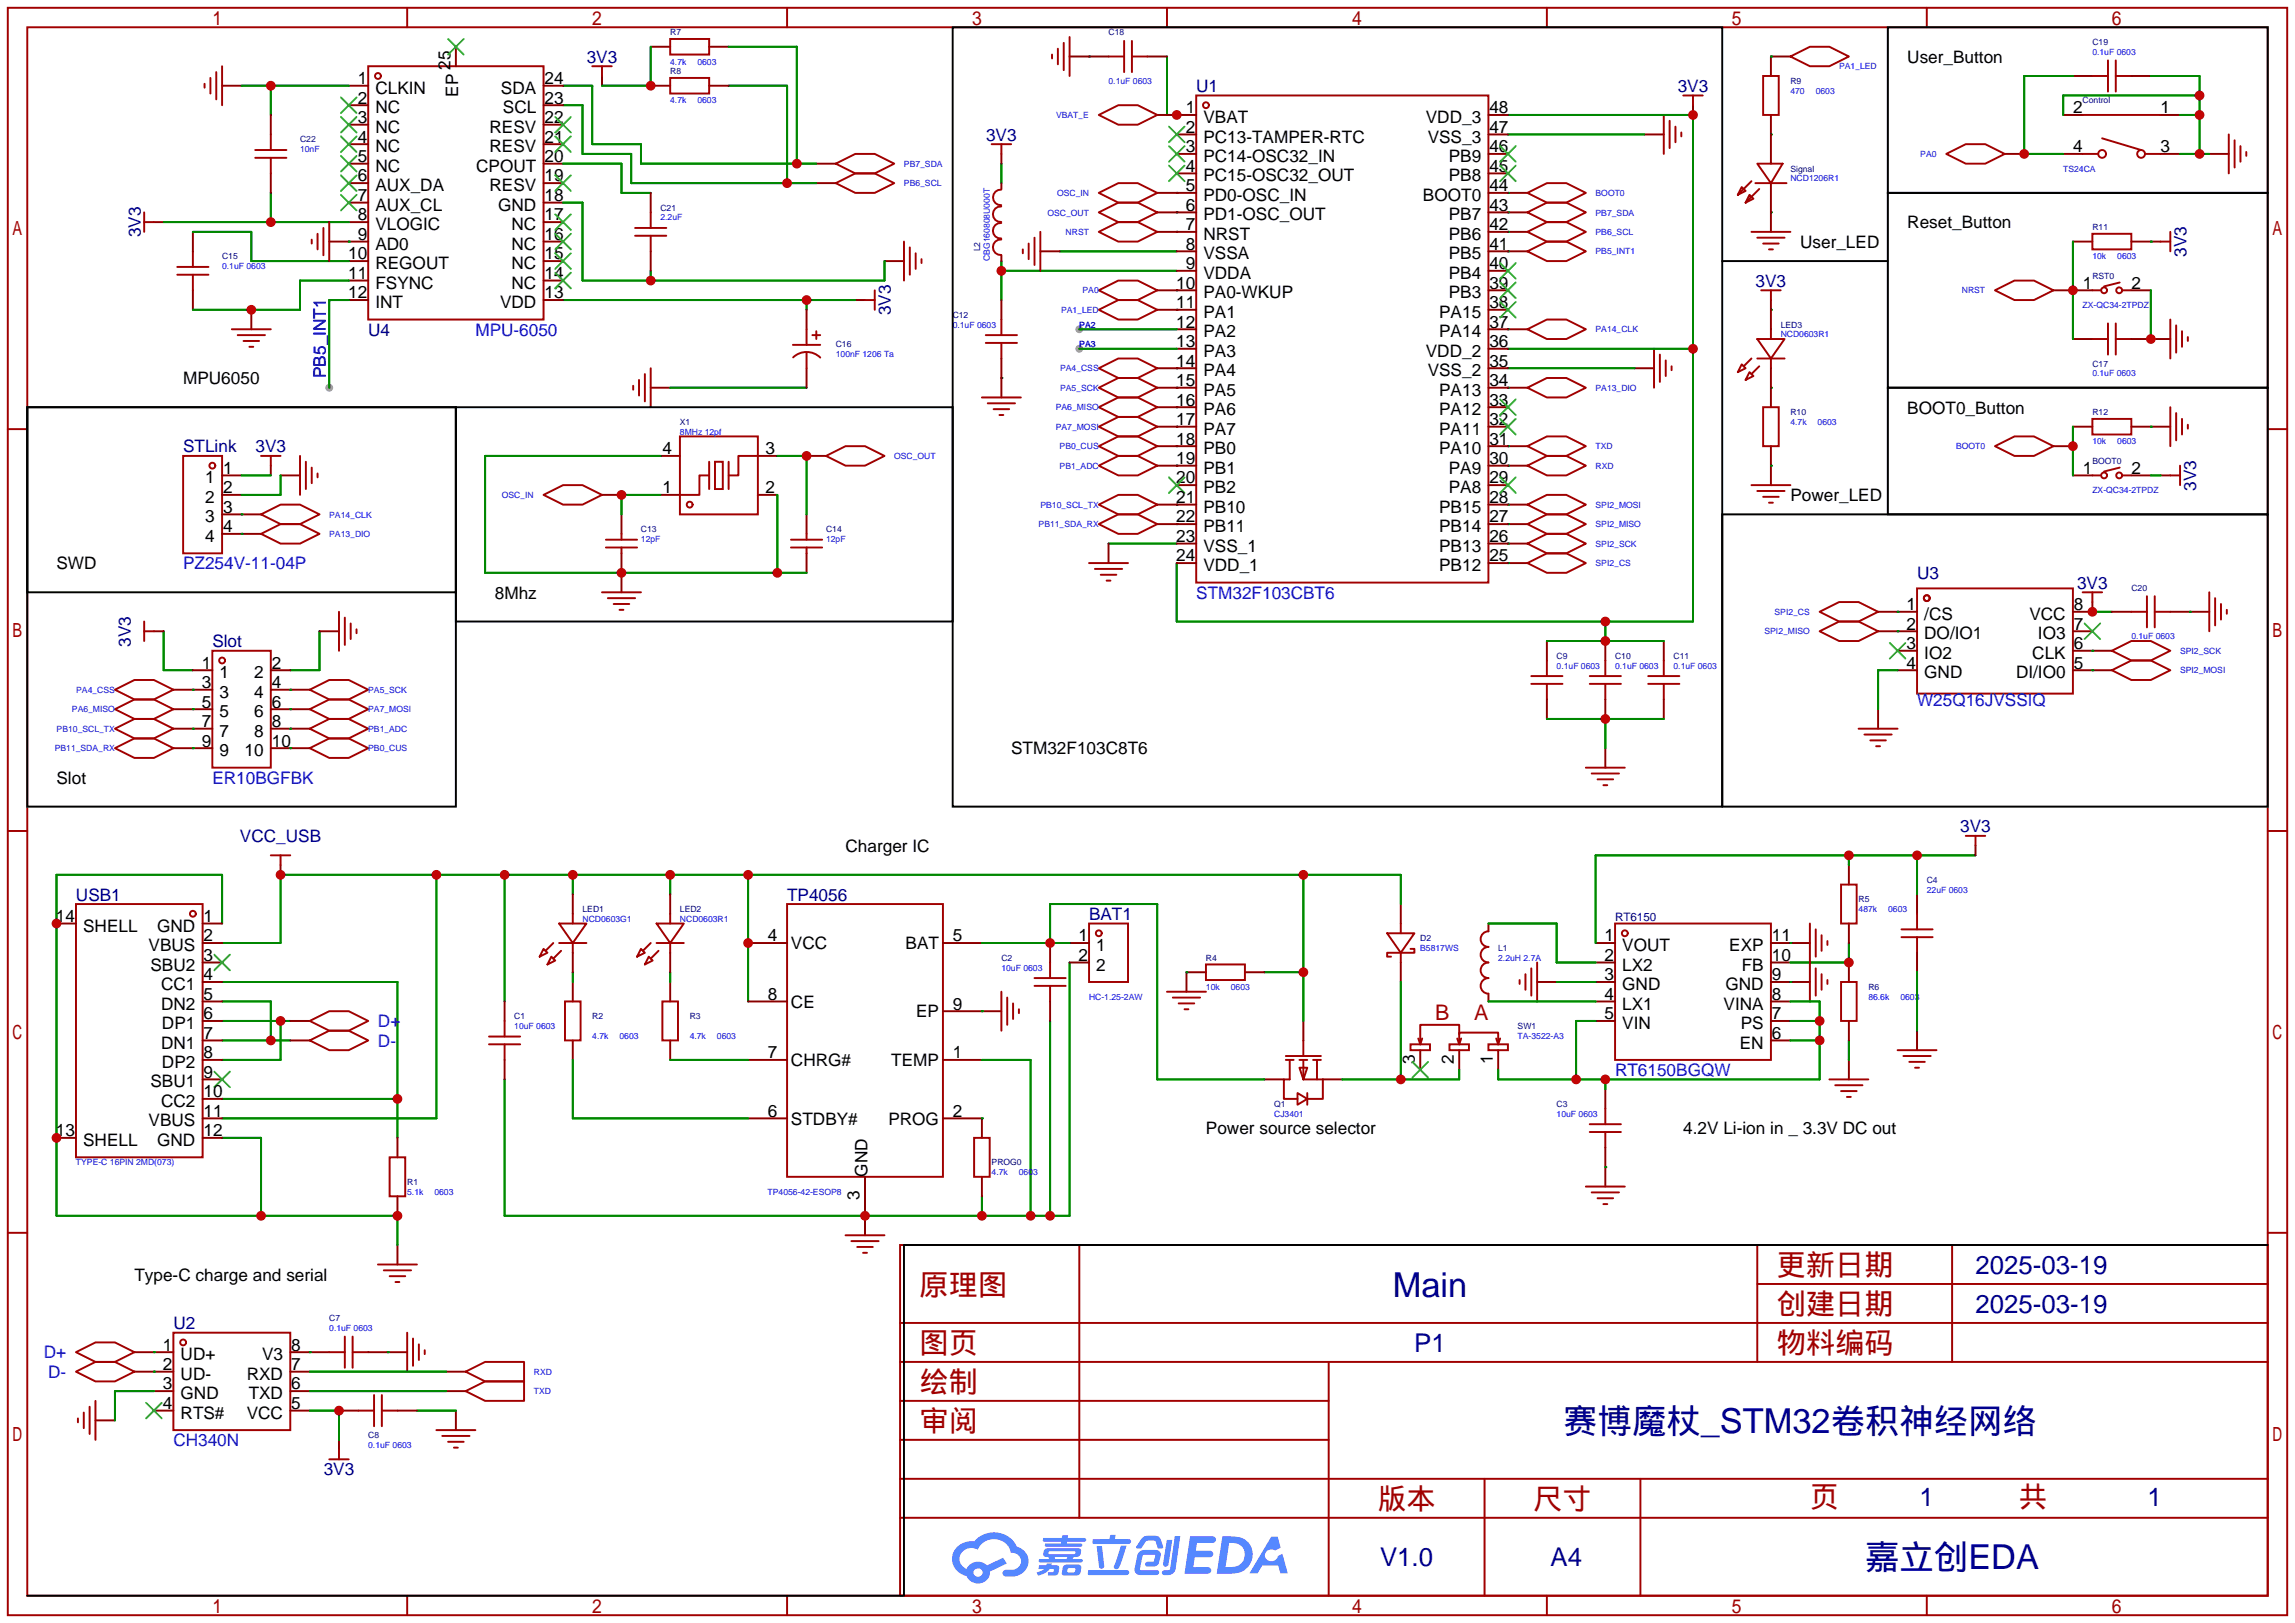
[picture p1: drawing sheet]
<svg xmlns="http://www.w3.org/2000/svg" width="299mm" height="212mm" viewBox="0 0 299 212" stroke-linecap="round" stroke-linejoin="round" font-family="sans-serif">
<defs><g id="words">
<g font-size="4.5" fill="#000080">
<text x="181.6" y="169">Main</text>
<text x="203.8" y="186.8">赛博魔杖_STM32卷积神经网络</text>
<text x="243.2" y="204.6">嘉立创EDA</text>
</g>
<g font-size="3.8" fill="#a00000">
<text x="231.6" y="166.2">更新日期</text>
<text x="119.9" y="168.8">原理图</text>
<text x="231.6" y="171.3">创建日期</text>
<text x="119.9" y="176.4">图页</text>
<text x="231.6" y="176.4">物料编码</text>
<text x="119.9" y="181.5">绘制</text>
<text x="119.9" y="186.6">审阅</text>
<text x="179.6" y="196.7">版本</text>
<text x="199.9" y="196.7">尺寸</text>
<text x="236" y="196.5">页</text>
<text x="263.1" y="196.5">共</text>
</g>
<g font-size="3.4" fill="#000080">
<text x="257.6" y="166.1">2025-03-19</text>
<text x="257.6" y="171.2">2025-03-19</text>
<text x="184.4" y="176.2">P1</text>
<text x="250.3" y="196.3">1</text>
<text x="280" y="196.3">1</text>
<text x="179.9" y="204.2">V1.0</text>
<text x="202.2" y="204.2">A4</text>
</g>
<g font-size="2.8" fill="#a00000">
<text x="187.1" y="133">B</text>
<text x="192.2" y="133">A</text>
</g>
<g font-size="2.2">
<text x="46.6" y="11">1</text>
<text x="58.7" y="9.1" transform="rotate(-90 58.7 9.1)">25</text>
<text x="71" y="11">24</text>
<text x="248.7" y="8.2">User_Button</text>
<text x="46.6" y="13.5">2</text>
<text x="46.6" y="16">3</text>
<text x="48.9" y="12.2">CLKIN</text>
<text x="48.9" y="14.8">NC</text>
<text x="48.9" y="17.3">NC</text>
<text x="59.7" y="12.6" transform="rotate(-90 59.7 12.6)">EP</text>
<text x="63.8" y="17.3">RESV</text>
<text x="65.3" y="12.2">SDA</text>
<text x="65.6" y="14.8">SCL</text>
<text x="71" y="16">22</text>
<text x="71" y="13.5">23</text>
<text x="154.6" y="14.8">1</text>
<text x="154.6" y="17.3">2</text>
<text x="156.9" y="16">VBAT</text>
<text x="185.9" y="16">VDD_3</text>
<text x="194.2" y="17.3">47</text>
<text x="194.2" y="14.8">48</text>
<text x="270.3" y="14.8">2</text>
<text x="281.7" y="14.8">1</text>
<text x="46.6" y="18.6">4</text>
<text x="46.6" y="21.1">5</text>
<text x="46.6" y="23.7">6</text>
<text x="48.9" y="19.9">NC</text>
<text x="48.9" y="22.4">NC</text>
<text x="62.1" y="22.4">CPOUT</text>
<text x="63.8" y="19.9">RESV</text>
<text x="71" y="23.7">19</text>
<text x="71" y="21.1">20</text>
<text x="71" y="18.6">21</text>
<text x="154.6" y="19.9">3</text>
<text x="154.6" y="22.4">4</text>
<text x="156.9" y="18.6">PC13-TAMPER-RTC</text>
<text x="156.9" y="21.1">PC14-OSC32_IN</text>
<text x="156.9" y="23.7">PC15-OSC32_OUT</text>
<text x="186.1" y="18.6">VSS_3</text>
<text x="188.9" y="23.7">PB8</text>
<text x="188.9" y="21.1">PB9</text>
<text x="194.2" y="22.4">45</text>
<text x="194.2" y="19.9">46</text>
<text x="270.3" y="19.9">4</text>
<text x="281.7" y="19.9">3</text>
<text x="46.6" y="26.2">7</text>
<text x="46.6" y="28.7">8</text>
<text x="48.9" y="24.9">AUX_DA</text>
<text x="48.9" y="27.5">AUX_CL</text>
<text x="63.8" y="24.9">RESV</text>
<text x="64.9" y="27.5">GND</text>
<text x="71" y="28.7">17</text>
<text x="71" y="26.2">18</text>
<text x="154.6" y="24.9">5</text>
<text x="154.6" y="27.5">6</text>
<text x="156.9" y="26.2">PD0-OSC_IN</text>
<text x="156.9" y="28.7">PD1-OSC_OUT</text>
<text x="185.5" y="26.2">BOOT0</text>
<text x="188.9" y="28.7">PB7</text>
<text x="194.2" y="27.5">43</text>
<text x="194.2" y="24.9">44</text>
<text x="248.7" y="29.8">Reset_Button</text>
<text x="45.4" y="33.8">10</text>
<text x="46.6" y="31.3">9</text>
<text x="48.9" y="30">VLOGIC</text>
<text x="48.9" y="32.6">AD0</text>
<text x="48.9" y="35.1">REGOUT</text>
<text x="66.7" y="35.1">NC</text>
<text x="66.7" y="32.6">NC</text>
<text x="66.7" y="30">NC</text>
<text x="71" y="33.8">15</text>
<text x="71" y="31.3">16</text>
<text x="154.6" y="30">7</text>
<text x="154.6" y="32.6">8</text>
<text x="154.6" y="35.1">9</text>
<text x="156.9" y="31.3">NRST</text>
<text x="156.9" y="33.8">VSSA</text>
<text x="188.9" y="33.8">PB5</text>
<text x="188.9" y="31.3">PB6</text>
<text x="194.2" y="35.1">40</text>
<text x="194.2" y="32.6">41</text>
<text x="194.2" y="30">42</text>
<text x="234.7" y="32.3">User_LED</text>
<text x="45.4" y="36.4">11</text>
<text x="45.4" y="38.9">12</text>
<text x="48.9" y="37.6">FSYNC</text>
<text x="48.9" y="40.2">INT</text>
<text x="65.2" y="40.2">VDD</text>
<text x="66.7" y="37.6">NC</text>
<text x="71" y="38.9">13</text>
<text x="71" y="36.4">14</text>
<text x="153.3" y="37.6">10</text>
<text x="153.3" y="40.2">11</text>
<text x="156.9" y="36.4">VDDA</text>
<text x="156.9" y="38.9">PA0-WKUP</text>
<text x="156.9" y="41.4">PA1</text>
<text x="187.6" y="41.4">PA15</text>
<text x="188.9" y="38.9">PB3</text>
<text x="188.9" y="36.4">PB4</text>
<text x="194.2" y="40.2">38</text>
<text x="194.2" y="37.6">39</text>
<text x="271.6" y="37.6">1</text>
<text x="277.9" y="37.6">2</text>
<text x="153.3" y="42.7">12</text>
<text x="153.3" y="45.3">13</text>
<text x="153.3" y="47.8">14</text>
<text x="156.9" y="44">PA2</text>
<text x="156.9" y="46.5">PA3</text>
<text x="185.9" y="46.5">VDD_2</text>
<text x="187.6" y="44">PA14</text>
<text x="194.2" y="47.8">35</text>
<text x="194.2" y="45.3">36</text>
<text x="194.2" y="42.7">37</text>
<text x="23.9" y="50.1">MPU6050</text>
<text x="153.3" y="50.3">15</text>
<text x="153.3" y="52.9">16</text>
<text x="156.9" y="49.1">PA4</text>
<text x="156.9" y="51.6">PA5</text>
<text x="186.1" y="49.1">VSS_2</text>
<text x="187.6" y="51.6">PA13</text>
<text x="194.2" y="52.9">33</text>
<text x="194.2" y="50.3">34</text>
<text x="248.7" y="53.9">BOOT0_Button</text>
<text x="86.4" y="59.2">4</text>
<text x="99.8" y="59.2">3</text>
<text x="153.3" y="55.4">17</text>
<text x="153.3" y="58">18</text>
<text x="156.9" y="54.1">PA6</text>
<text x="156.9" y="56.7">PA7</text>
<text x="156.9" y="59.2">PB0</text>
<text x="187.6" y="59.2">PA10</text>
<text x="187.6" y="56.7">PA11</text>
<text x="187.6" y="54.1">PA12</text>
<text x="194.2" y="58">31</text>
<text x="194.2" y="55.4">32</text>
<text x="26.8" y="63">1</text>
<text x="26.8" y="65.6">2</text>
<text x="29.1" y="61.8">1</text>
<text x="29.1" y="64.3">2</text>
<text x="86.4" y="64.3">1</text>
<text x="99.8" y="64.3">2</text>
<text x="153.3" y="60.5">19</text>
<text x="153.3" y="63">20</text>
<text x="153.3" y="65.6">21</text>
<text x="156.9" y="61.8">PB1</text>
<text x="156.9" y="64.3">PB2</text>
<text x="188.9" y="64.3">PA8</text>
<text x="188.9" y="61.8">PA9</text>
<text x="194.2" y="65.6">28</text>
<text x="194.2" y="63">29</text>
<text x="194.2" y="60.5">30</text>
<text x="233.4" y="65.3">Power_LED</text>
<text x="271.6" y="61.8">1</text>
<text x="277.9" y="61.8">2</text>
<text x="26.8" y="68.1">3</text>
<text x="26.8" y="70.7">4</text>
<text x="29.1" y="66.8">3</text>
<text x="29.1" y="69.4">4</text>
<text x="153.3" y="68.1">22</text>
<text x="153.3" y="70.7">23</text>
<text x="156.9" y="66.8">PB10</text>
<text x="156.9" y="69.4">PB11</text>
<text x="156.9" y="71.9">VSS_1</text>
<text x="187.6" y="71.9">PB13</text>
<text x="187.6" y="69.4">PB14</text>
<text x="187.6" y="66.8">PB15</text>
<text x="194.2" y="70.7">26</text>
<text x="194.2" y="68.1">27</text>
<text x="7.4" y="74.2">SWD</text>
<text x="153.3" y="73.2">24</text>
<text x="156.9" y="74.5">VDD_1</text>
<text x="187.6" y="74.5">PB12</text>
<text x="194.2" y="73.2">25</text>
<text x="64.5" y="78">8Mhz</text>
<text x="248.6" y="79.5">1</text>
<text x="248.6" y="82.1">2</text>
<text x="250.9" y="80.8">/CS</text>
<text x="250.9" y="83.4">DO/IO1</text>
<text x="264.6" y="80.8">VCC</text>
<text x="265.7" y="83.4">IO3</text>
<text x="270.4" y="82.1">7</text>
<text x="270.4" y="79.5">8</text>
<text x="26.3" y="87.2">1</text>
<text x="26.3" y="89.7">3</text>
<text x="28.6" y="88.4">1</text>
<text x="33.1" y="88.4">2</text>
<text x="35.4" y="89.7">4</text>
<text x="35.4" y="87.2">2</text>
<text x="248.6" y="84.6">3</text>
<text x="248.6" y="87.2">4</text>
<text x="250.9" y="85.9">IO2</text>
<text x="250.9" y="88.4">GND</text>
<text x="262.8" y="88.4">DI/IO0</text>
<text x="265" y="85.9">CLK</text>
<text x="270.4" y="87.2">5</text>
<text x="270.4" y="84.6">6</text>
<text x="26.3" y="92.2">5</text>
<text x="26.3" y="94.8">7</text>
<text x="28.6" y="91">3</text>
<text x="28.6" y="93.5">5</text>
<text x="33.1" y="93.5">6</text>
<text x="33.1" y="91">4</text>
<text x="35.4" y="94.8">8</text>
<text x="35.4" y="92.2">6</text>
<text x="26.3" y="97.3">9</text>
<text x="28.6" y="96.1">7</text>
<text x="28.6" y="98.6">9</text>
<text x="31.9" y="98.6">10</text>
<text x="33.1" y="96.1">8</text>
<text x="35.4" y="97.3">10</text>
<text x="131.8" y="98.4">STM32F103C8T6</text>
<text x="7.4" y="102.2">Slot</text>
<text x="110.2" y="111.1">Charger IC</text>
<text x="7.3" y="120.2">14</text>
<text x="10.8" y="121.5">SHELL</text>
<text x="19.4" y="124">VBUS</text>
<text x="20.5" y="121.5">GND</text>
<text x="26.5" y="120.2">1</text>
<text x="26.5" y="122.7">2</text>
<text x="26.5" y="125.3">3</text>
<text x="100.1" y="122.7">4</text>
<text x="103.1" y="123.7">VCC</text>
<text x="118.1" y="123.7">BAT</text>
<text x="124.2" y="122.7">5</text>
<text x="140.6" y="122.7">1</text>
<text x="140.6" y="125.3">2</text>
<text x="142.9" y="124">1</text>
<text x="209.2" y="122.7">1</text>
<text x="209.2" y="125.3">2</text>
<text x="211.5" y="124">VOUT</text>
<text x="225.5" y="124">EXP</text>
<text x="231" y="125.3">10</text>
<text x="231" y="122.7">11</text>
<text x="19.6" y="126.5">SBU2</text>
<text x="21" y="129.1">CC1</text>
<text x="21" y="131.6">DN2</text>
<text x="26.5" y="127.8">4</text>
<text x="26.5" y="130.3">5</text>
<text x="100.1" y="130.3">8</text>
<text x="103.1" y="131.4">CE</text>
<text x="124.2" y="131.6">9</text>
<text x="142.9" y="126.5">2</text>
<text x="209.2" y="127.8">3</text>
<text x="209.2" y="130.3">4</text>
<text x="211.5" y="126.5">LX2</text>
<text x="211.5" y="129.1">GND</text>
<text x="211.5" y="131.6">LX1</text>
<text x="224.7" y="131.6">VINA</text>
<text x="225" y="129.1">GND</text>
<text x="227.1" y="126.5">FB</text>
<text x="231" y="130.3">8</text>
<text x="231" y="127.8">9</text>
<text x="21" y="136.7">DN1</text>
<text x="21.1" y="134.2">DP1</text>
<text x="26.5" y="132.9">6</text>
<text x="26.5" y="135.4">7</text>
<text x="26.5" y="138">8</text>
<text x="100.1" y="138">7</text>
<text x="119.4" y="132.6">EP</text>
<text x="124.2" y="138">1</text>
<text x="209.2" y="132.9">5</text>
<text x="211.5" y="134.2">VIN</text>
<text x="226.8" y="136.7">EN</text>
<text x="227" y="134.2">PS</text>
<text x="231" y="135.4">6</text>
<text x="231" y="132.9">7</text>
<text x="19.6" y="141.8">SBU1</text>
<text x="21.1" y="139.2">DP2</text>
<text x="26.5" y="140.5">9</text>
<text x="26.5" y="143">10</text>
<text x="103.1" y="139">CHRG#</text>
<text x="116.2" y="139">TEMP</text>
<text x="184.5" y="138.8" transform="rotate(-90 184.5 138.8)">3</text>
<text x="189.5" y="138.8" transform="rotate(-90 189.5 138.8)">2</text>
<text x="194.6" y="138.8" transform="rotate(-90 194.6 138.8)">1</text>
<text x="7.3" y="148.1">13</text>
<text x="10.8" y="149.4">SHELL</text>
<text x="19.4" y="146.9">VBUS</text>
<text x="20.5" y="149.4">GND</text>
<text x="21" y="144.3">CC2</text>
<text x="26.5" y="145.6">11</text>
<text x="26.5" y="148.1">12</text>
<text x="100.1" y="145.6">6</text>
<text x="103.1" y="146.6">STDBY#</text>
<text x="115.8" y="146.6">PROG</text>
<text x="124.2" y="145.6">2</text>
<text x="157.2" y="147.9">Power source selector</text>
<text x="219.5" y="147.9">4.2V Li-ion in _ 3.3V DC out</text>
<text x="113.1" y="153.4" transform="rotate(-90 113.1 153.4)">GND</text>
<text x="112.1" y="156.4" transform="rotate(-90 112.1 156.4)">3</text>
<text x="17.5" y="166.9">Type-C charge and serial</text>
<text x="21.2" y="178.6">2</text>
<text x="21.2" y="176.1">1</text>
<text x="23.5" y="179.9">UD-</text>
<text x="23.5" y="177.3">UD+</text>
<text x="32.2" y="179.9">RXD</text>
<text x="34.2" y="177.3">V3</text>
<text x="38" y="176.1">8</text>
<text x="38" y="178.6">7</text>
<text x="21.2" y="183.7">4</text>
<text x="21.2" y="181.1">3</text>
<text x="23.5" y="185">RTS#</text>
<text x="23.5" y="182.4">GND</text>
<text x="32.2" y="185">VCC</text>
<text x="32.4" y="182.4">TXD</text>
<text x="38" y="181.1">6</text>
<text x="38" y="183.7">5</text>
</g>
<g font-size="2.2" fill="#000080">
<text x="76.5" y="8.2">3V3</text>
<text x="156" y="12">U1</text>
<text x="218.7" y="12">3V3</text>
<text x="128.6" y="18.3">3V3</text>
<text x="18.3" y="30.9" transform="rotate(-90 18.3 30.9)">3V3</text>
<text x="285" y="33.5" transform="rotate(-90 285 33.5)">3V3</text>
<text x="116.1" y="41.1" transform="rotate(-90 116.1 41.1)">3V3</text>
<text x="228.9" y="37.4">3V3</text>
<text x="48" y="43.7">U4</text>
<text x="23.9" y="59">STLink</text>
<text x="33.3" y="59">3V3</text>
<text x="286.3" y="64" transform="rotate(-90 286.3 64)">3V3</text>
<text x="249.9" y="75.5">U3</text>
<text x="270.8" y="76.8">3V3</text>
<text x="17.1" y="84.3" transform="rotate(-90 17.1 84.3)">3V3</text>
<text x="27.7" y="84.4">Slot</text>
<text x="31.3" y="109.8">VCC_USB</text>
<text x="255.6" y="108.5">3V3</text>
<text x="9.9" y="117.4">USB1</text>
<text x="102.6" y="117.4">TP4056</text>
<text x="142" y="119.9">BAT1</text>
<text x="22.6" y="173.3">U2</text>
<text x="42.2" y="192.3">3V3</text>
</g>
<g font-size="2.2" fill="#00f">
<text x="62" y="43.7">MPU-6050</text>
<text x="42.5" y="49.3" transform="rotate(-90 42.5 49.3)">PB5_INT1</text>
<text x="23.9" y="74.2">PZ254V-11-04P</text>
<text x="156" y="78">STM32F103CBT6</text>
<text x="249.9" y="92">W25Q16JVSSIQ</text>
<text x="27.7" y="102.2">ER10BGFBK</text>
<text x="49.3" y="133.9">D+</text>
<text x="49.3" y="136.5">D-</text>
<text x="210.6" y="140.3">RT6150BGQW</text>
<text x="5.7" y="177.1">D+</text>
<text x="6.3" y="179.6">D-</text>
<text x="22.6" y="188.5">CH340N</text>
</g>
<text font-size="1.5" fill="#000080" x="210.6" y="120.1">RT6150</text>
<g font-size="1.1" fill="#000080">
<text x="87.4" y="4.6">R7</text>
<text x="144.5" y="4.6">C18</text>
<text x="272.8" y="5.9">C19</text>
<text x="87.4" y="9.7">R8</text>
<text x="233.4" y="11">R9</text>
<text x="271.5" y="13.5">Control</text>
<text x="39.1" y="18.6">C22</text>
<text x="233.4" y="22.4">Signal</text>
<text x="86.1" y="27.5">C21</text>
<text x="29" y="33.8">C15</text>
<text x="127.8" y="32.8" transform="rotate(-90 127.8 32.8)">L2</text>
<text x="272.8" y="30">R11</text>
<text x="124.2" y="41.4">C12</text>
<text x="272.8" y="36.4">RST0</text>
<text x="109" y="45.2">C16</text>
<text x="232.2" y="42.7">LED3</text>
<text x="272.8" y="47.8">C17</text>
<text x="88.6" y="55.4">X1</text>
<text x="233.4" y="54.1">R10</text>
<text x="272.8" y="54.1">R12</text>
<text x="272.8" y="60.5">BOOT0</text>
<text x="83.6" y="69.4">C13</text>
<text x="107.7" y="69.4">C14</text>
<text x="277.9" y="77">C20</text>
<text x="202.9" y="85.9">C9</text>
<text x="210.6" y="85.9">C10</text>
<text x="218.2" y="85.9">C11</text>
<text x="75.9" y="118.9">LED1</text>
<text x="88.6" y="118.9">LED2</text>
<text x="242.3" y="117.6">R5</text>
<text x="251.2" y="115.1">C4</text>
<text x="130.6" y="125.3">C2</text>
<text x="157.2" y="125.3">R4</text>
<text x="185.2" y="122.7">D2</text>
<text x="195.3" y="124">L1</text>
<text x="243.6" y="129.1">R6</text>
<text x="67.1" y="132.9">C1</text>
<text x="77.2" y="132.9">R2</text>
<text x="89.9" y="132.9">R3</text>
<text x="197.9" y="134.1">SW1</text>
<text x="166.1" y="144.3">Q1</text>
<text x="202.9" y="144.3">C3</text>
<text x="53.1" y="154.5">R1</text>
<text x="129.3" y="151.9">PROG0</text>
<text x="42.9" y="172.2">C7</text>
<text x="48" y="187.5">C8</text>
</g>
<g font-size="1.1" fill="#00f">
<text x="87.4" y="8.4">4.7k</text>
<text x="90.9" y="8.4">0603</text>
<text x="144.5" y="11">0.1uF 0603</text>
<text x="239.8" y="9">PA1_LED</text>
<text x="272.8" y="7.1">0.1uF 0603</text>
<text x="87.4" y="13.5">4.7k</text>
<text x="90.9" y="13.5">0603</text>
<text x="137.7" y="15.4">VBAT_E</text>
<text x="233.4" y="12.2">470</text>
<text x="236.7" y="12.2">0603</text>
<text x="39.1" y="19.8">10nF</text>
<text x="117.9" y="21.7">PB7_SDA</text>
<text x="233.4" y="23.7">NCD1206R1</text>
<text x="250.4" y="20.5">PA0</text>
<text x="269" y="22.4">TS24CA</text>
<text x="86.1" y="28.7">2.2uF</text>
<text x="117.9" y="24.3">PB6_SCL</text>
<text x="136.6" y="28.1">OSC_OUT</text>
<text x="137.8" y="25.6">OSC_IN</text>
<text x="208" y="25.6">BOOT0</text>
<text x="208" y="28.1">PB7_SDA</text>
<text x="29" y="35.1">0.1uF 0603</text>
<text x="129.1" y="34" transform="rotate(-90 129.1 34)">CBG160808U000T</text>
<text x="138.9" y="30.6">NRST</text>
<text x="208" y="30.6">PB6_SCL</text>
<text x="208" y="33.2">PB5_INT1</text>
<text x="272.8" y="33.8">10k</text>
<text x="276" y="33.8">0603</text>
<text x="138.3" y="40.8">PA1_LED</text>
<text x="141.1" y="38.3">PA0</text>
<text x="255.8" y="38.3">NRST</text>
<text x="271.5" y="40.2">ZX-QC34-2TPDZ</text>
<text x="109" y="46.5">100nF 1206 Ta</text>
<text x="124.2" y="42.7">0.1uF 0603</text>
<text x="140.7" y="42.7">PA2</text>
<text x="140.7" y="45.2">PA3</text>
<text x="208" y="43.3">PA14_CLK</text>
<text x="232.2" y="44">NCD0603R1</text>
<text x="137.7" y="53.5">PA6_MISO</text>
<text x="138.2" y="48.4">PA4_CSS</text>
<text x="138.2" y="51">PA5_SCK</text>
<text x="208" y="51">PA13_DIO</text>
<text x="272.8" y="49.1">0.1uF 0603</text>
<text x="88.6" y="56.7">8MHz 12pf</text>
<text x="116.6" y="59.8">OSC_OUT</text>
<text x="137.7" y="56">PA7_MOSI</text>
<text x="138.1" y="58.6">PB0_CUS</text>
<text x="208" y="58.6">TXD</text>
<text x="233.4" y="55.4">4.7k</text>
<text x="237" y="55.4">0603</text>
<text x="255" y="58.6">BOOT0</text>
<text x="272.8" y="57.9">10k</text>
<text x="276" y="57.9">0603</text>
<text x="65.4" y="64.9">OSC_IN</text>
<text x="138.1" y="61.1">PB1_ADC</text>
<text x="208" y="61.1">RXD</text>
<text x="272.8" y="64.3">ZX-QC34-2TPDZ</text>
<text x="42.9" y="67.5">PA14_CLK</text>
<text x="42.9" y="70">PA13_DIO</text>
<text x="83.6" y="70.6">12pF</text>
<text x="107.7" y="70.6">12pF</text>
<text x="135.4" y="68.7">PB11_SDA_RX</text>
<text x="135.7" y="66.2">PB10_SCL_TX</text>
<text x="208" y="66.2">SPI2_MOSI</text>
<text x="208" y="68.7">SPI2_MISO</text>
<text x="208" y="71.3">SPI2_SCK</text>
<text x="208" y="73.8">SPI2_CS</text>
<text x="230" y="82.7">SPI2_MISO</text>
<text x="231.4" y="80.2">SPI2_CS</text>
<text x="277.9" y="83.3">0.1uF 0603</text>
<text x="202.9" y="87.2">0.1uF 0603</text>
<text x="210.6" y="87.2">0.1uF 0603</text>
<text x="218.2" y="87.2">0.1uF 0603</text>
<text x="284.2" y="85.2">SPI2_SCK</text>
<text x="284.2" y="87.8">SPI2_MOSI</text>
<text x="7.4" y="95.4">PB10_SCL_TX</text>
<text x="9.4" y="92.9">PA6_MISO</text>
<text x="9.9" y="90.3">PA4_CSS</text>
<text x="48" y="90.3">PA5_SCK</text>
<text x="48" y="95.4">PB1_ADC</text>
<text x="48" y="92.9">PA7_MOSI</text>
<text x="7.1" y="97.9">PB11_SDA_RX</text>
<text x="48" y="97.9">PB0_CUS</text>
<text x="242.3" y="118.9">487k</text>
<text x="246.2" y="118.9">0603</text>
<text x="251.2" y="116.4">22uF 0603</text>
<text x="75.9" y="120.2">NCD0603G1</text>
<text x="88.6" y="120.2">NCD0603R1</text>
<text x="185.2" y="124">B5817WS</text>
<text x="195.3" y="125.3">2.2uH 2.7A</text>
<text x="130.6" y="126.5">10uF 0603</text>
<text x="142" y="130.3">HC-1.25-2AW</text>
<text x="157.2" y="129.1">10k</text>
<text x="160.5" y="129.1">0603</text>
<text x="243.6" y="130.3">86.6k</text>
<text x="247.8" y="130.3">0603</text>
<text x="67.1" y="134.1">10uF 0603</text>
<text x="77.2" y="135.4">4.7k</text>
<text x="80.8" y="135.4">0603</text>
<text x="89.9" y="135.4">4.7k</text>
<text x="93.5" y="135.4">0603</text>
<text x="197.9" y="135.4">TA-3522-A3</text>
<text x="166.1" y="145.6">CJ3401</text>
<text x="202.9" y="145.6">10uF 0603</text>
<text x="9.9" y="151.9">TYPE-C 16PIN 2MD(073)</text>
<text x="53.1" y="155.7">5.1k</text>
<text x="56.6" y="155.7">0603</text>
<text x="100.1" y="155.7">TP4056-42-ESOP8</text>
<text x="129.3" y="153.2">4.7k</text>
<text x="132.8" y="153.2">0603</text>
<text x="42.9" y="173.5">0.1uF 0603</text>
<text x="69.6" y="179.2">RXD</text>
<text x="69.6" y="181.8">TXD</text>
<text x="48" y="188.8">0.1uF 0603</text>
</g>
</g></defs>
<g fill="#999">
<circle cx="42.9" cy="50.5" r=".51"/>
<circle cx="140.7" cy="42.9" r=".51"/>
<circle cx="140.7" cy="45.5" r=".51"/>
</g>
<g fill="none" stroke="#a10000" stroke-width=".25">
<path d="M1 1h297.2v209.6h-297.2zM3.6 3.6h292.1v204.4h-292.1zM53.1 1v2.6M102.6 1v2.6M152.1 1v2.6M201.7 1v2.6M251.2 1v2.6M1 55.9h2.6M295.7 55.9h2.5M1 108.3h2.6M295.7 108.3h2.5M1 160.7h2.6"/>
<path d="M117.3 162.3h178.4v45.7h-178.4zM117.3 177.5h178.4M117.3 172.5h178.4M140.7 162.3v35.6M173.2 177.5v30.5M229.1 162.3v15.2M229.1 167.4h66.6M254.5 162.3v15.2M295.7 160.7h2.5M117.3 182.6h55.9M117.3 197.9h178.4M117.3 192.8h178.4"/>
<path d="M117.3 187.7h55.9M193.5 192.8v15.2M213.9 192.8v15.2M53.1 208v2.6M102.6 208v2.6M152.1 208v2.6M201.7 208v2.6M251.2 208v2.6"/>
</g>
<g fill="#5487ff">
<path d="M155.2 200.3h2.1a1.28 1.28 0 0 1 1.2 .2 .48 .48 0 0 1-.1 .5 .48 .48 0 0 1-.5 .1h-1.8l-.2 1.1h1.9a.43 .43 0 0 1 .4 .4 .43 .43 0 0 1-.5 .4h-1.9l-.2 1.3h1.2a1.18 1.18 0 0 1 1.1 .2 .43 .43 0 0 1-.4 .6h-3.1z"/>
<path d="M165.7 200.3h.9l.4 1.5-.8 .3a.82 .82 0 0 0-1.1 .1 .82 .82 0 0 0 .1 1.2 .82 .82 0 0 0 1.1-.1l.3-.4 .6-.3 .7 2.5h-1l-.2-1h-2.1l-.6 1h-1.1z"/>
<path d="M152.1 200.8h.7l-.5 3.1a.36 .36 0 0 1-.3 .3 .36 .36 0 0 1-.4-.3z"/>
<path d="M153.2 200.2h.7l-.6 4.3a1.13 1.13 0 0 1-1.8 .6v-.3l.2-.1h.7l.2-.2z"/>
<path d="M148.9 200.6l.2-.3a2.35 2.35 0 0 1 1.4-.1 .77 .77 0 0 1 .9 .5l.3 1-.2 .2h-.5l-.4-1-.9-.1a1.16 1.16 0 0 0-.8 .9l-.1 .2h-.5l-.2-.2z"/>
<path d="M148.4 202.4l.6-.3h1.7a.66 .66 0 0 1 .6 .9l-.1 .4a.81 .81 0 0 1-.9 .8h-.7a.32 .32 0 0 1-.3-.3 .32 .32 0 0 1 .4-.3h.7l.2-.9-1.6 .1-.4 1.8 2.2 .1a.32 .32 0 0 1 .3 .4 .32 .32 0 0 1-.4 .2h-2.2a.69 .69 0 0 1-.6-.8l.4-1.7z"/>
<path d="M141.9 204.7h5a.33 .33 0 0 1 .3 .3 .33 .33 0 0 1-.3 .3h-4.9l-.2-.1z"/>
<path d="M146.1 201.5h.8l-1 2.9a.36 .36 0 0 1-.4 .2 .36 .36 0 0 1-.3-.3z"/>
<path d="M143 201.6h.7l.3 2.5a.34 .34 0 0 1-.3 .4 .34 .34 0 0 1-.4-.3z"/>
<path d="M142.5 200.7h2.1l.1-.5 .2-.1h.6l-.1 .6h1.7a.32 .32 0 0 1 .4 .3 .32 .32 0 0 1-.4 .3h-4.5l-.2-.2z"/>
<path d="M135.5 204.1h.9l.1-.3h.6v.3h.8a.92 .92 0 0 1-.2 1.3h-1.1v-.4h.5l.3-.2v-.2l-.5-.1a2.37 2.37 0 0 1-1.6 .9l-.1-.4 .9-.5h-.7z"/>
<path d="M136 200.5h2.4l.1-.3h.7v.3h2.2l.2 .1v.2l-.2 .2h-2.3v.2h1.8l.2 .1v.2l-.2 .1h-4.5l-.2-.1 .1-.3h2l.1-.2h-2.3l-.1-.2z"/>
<path d="M159.4 200.3l-.8 4.9a9.2 9.2 0 0 0 3-.2 2.41 2.41 0 0 0 1.7-2.8 2.41 2.41 0 0 0-2.6-1.9zM160.3 201.1a1.62 1.62 0 0 1 2 1.5 1.62 1.62 0 0 1-1.8 1.7h-.7z"/>
<path d="M136.2 202a.7 .7 0 0 0 0 .9l.5 .1 .1 .3h-1.3v.3l5.4 .1 .3-.2-.1-.2h-.1h-1.2l.2-.3a.7 .7 0 0 0 .8-.3 .7 .7 0 0 0 0-.8l-4.2-.1zM136.8 202.3l3.3-.1 .1 .1v.3h-.2h-3.2a.22 .22 0 0 1 0-.3zM137.5 203h1.7l-.2 .3h-1.4z"/>
<path d="M138.6 204.2l-.2 1a2.66 2.66 0 0 0 2.2 .1 .99 .99 0 0 0 .2-1.3h-1.6h-.4zM139.2 204.5h1a.4 .4 0 0 1-.2 .5l-.8-.1z"/>
<path d="M124.9 201.6a2.23 2.23 0 0 0-.7 2.3 2.23 2.23 0 0 0 1.8 1.6 1.58 1.58 0 0 0 1.8 .9 1.58 1.58 0 0 0 1.3-1.5l2.2-1.1-.5-.7-2.1 1a1.65 1.65 0 0 0-2.7 .4 1.41 1.41 0 0 1-.9-1.6 1.41 1.41 0 0 1 1.6-1.1l.8 .2a2.3 2.3 0 0 1 2.3-1.3 2.3 2.3 0 0 1 2 1.7 1.12 1.12 0 0 1 1.3 1 1.12 1.12 0 0 1-1.1 1.2h-.7a.45 .45 0 0 0-.6 .4 .45 .45 0 0 0 .5 .5 2.36 2.36 0 0 0 2.9-2 2 2 0 0 0-1.5-1.9 3.3 3.3 0 0 0-5.6-.7h-.3a2.66 2.66 0 0 0-1.8 .7zM127 205a.57 .57 0 0 1 1.1 0 .57 .57 0 0 1-1.1 0z"/>
</g>
<g fill="none" stroke="#a10000" stroke-width=".25">
<path d="M26.7 10.9v.5M27.4 10.2v2M28.2 9.4v3.6M29 8.6v5.1M33.3 19.6h4M35.3 17.5v2.1M48 8.6h22.9v33.1h-22.9zM77.2 8.6h2.6M78.5 8.6v1.3M87.4 10.2h5.1v2h-5.1zM87.4 5.1h5.1v2h-5.1zM129.3 18.8h2.5"/>
<path d="M130.6 18.8v1.3M137.2 7.1v.5M137.9 6.3v2.1M138.7 5.6v3.5M139.4 4.8v5.1M143.3 15l2.5-1.3h2.5l2.6 1.3-2.6 1.3h-2.5zM144.5 7.4h2.1M146.6 5.3v4.1M147.6 5.3v4.1M147.6 7.4h2M156 12.4h38.1v63.5h-38.1zM216.9 15v5.1"/>
<path d="M217.7 15.7v3.6M218.4 16.5v2M219.2 17.3v.5M219.5 12.4h2.5M220.7 12.4v1.3M229.9 9.9h2v5.1h-2zM233.4 7.4l2.6-1.3h2.5l2.5 1.3-2.5 1.2h-2.5zM271.5 15h10.2M272.8 9.9h2M274.1 18l5 1.6M274.8 7.9v4M275.8 9.9h2.1"/>
<path d="M275.8 7.9v4M290.6 17.5v5.1M291.3 18.3v3.5M292.1 19.1v2M292.9 19.8v.5M18.8 27.7v2.5M18.8 29h1.3M23.1 35.8h4.1M23.1 34.8h4.1M25.1 32.8v2M25.1 35.8v2M33.3 20.6h4"/>
<path d="M35.3 20.6v2M40.6 31.2v.6M41.4 30.5v2M42.2 29.7v3.6M42.9 29v5M82.8 29.7h4.1M82.8 30.7h4.1M84.8 27.7v2M84.8 30.7v2.1M109 21.3l2.5-1.2h2.5l2.6 1.2-2.6 1.3h-2.5zM109 23.9l2.5-1.3h2.5l2.6 1.3-2.6 1.2h-2.5zM112.8 39.1h1.2"/>
<path d="M114 37.8v2.6M117.9 31.5v5.1M118.6 32.3v3.5M119.4 33v2.1M120.1 33.8v.5M130.5 29.1a1.01 1.01 0 0 0-1.1 1 1.01 1.01 0 0 0 1.1 1M130.5 26.9a1.01 1.01 0 0 0-1.1 1 1.01 1.01 0 0 0 1.1 1M130.5 24.7a1.01 1.01 0 0 0-1 1 1.01 1.01 0 0 0 1 1M130.5 31.2a1.01 1.01 0 0 0-1 1 1.01 1.01 0 0 0 1 1M133.3 32.5v.5M134.1 31.8v2M134.9 31v3.5"/>
<path d="M135.6 30.2v5.1M143.3 37.8l2.5-1.2h2.5l2.6 1.2-2.6 1.3h-2.5zM143.3 27.7l2.5-1.3h2.5l2.6 1.3-2.6 1.3h-2.5zM143.3 25.1l2.5-1.2h2.5l2.6 1.2-2.6 1.3h-2.5zM143.3 30.2l2.5-1.2h2.5l2.6 1.2-2.6 1.3h-2.5zM199.1 25.1l2.6-1.2h2.5l2.6 1.2-2.6 1.3h-2.5zM199.1 27.7l2.6-1.3h2.5l2.6 1.3-2.6 1.3h-2.5zM199.1 30.2l2.6-1.2h2.5l2.6 1.2-2.6 1.3h-2.5zM199.1 32.8l2.6-1.3h2.5l2.6 1.3-2.6 1.2h-2.5zM227.1 24.4l.5 .5-1 .5zM228.1 25.4l.5 .5-1 .5zM228.3 30.2h5.1"/>
<path d="M228.3 23.6l-1.7 1.8M228.9 23.9h4M229.1 21.3h3.3l-1.5 2.6zM229.1 31h3.6M229.4 24.6l-1.8 1.8M229.6 37.8h2.6M229.9 31.8h2M230.6 32.5h.5M230.9 37.8v1.3M253.7 20.1l2.6-1.3h2.5l2.6 1.3-2.6 1.2h-2.5zM260.1 37.8l2.5-1.2h2.6l2.5 1.2-2.5 1.3h-2.6zM271.5 20.1h2.1"/>
<path d="M272.8 30.5h5.1v2h-5.1zM272.8 37.8h1M276.4 36.8l-2.1 .5M276.8 37.8h1M279.7 20.1h2M281.7 31.5h1.3M283 30.2v2.6M23.9 59.4h5.1v12.7h-5.1zM30.2 42.9h5.1M31 43.7h3.5M31.7 44.4h2.1M32.5 45.2h.5"/>
<path d="M34 59.4h2.6M35.3 59.4v1.3M39.1 59.4v5.1M82.5 50.3v.5M83.3 49.5v2.1M84.1 48.8v3.5M84.8 48v5.1M88.6 56.9h10.2v10.2h-10.2zM98.8 59.4h-2.5v2.6h-1.3M103.4 45h3.5M103.4 46.6a2.54 2.54 0 0 1 3.5 0M105.2 42.9v2.1"/>
<path d="M105.2 46v2M105.9 43.7h1M106.4 43.2v1M107.7 59.4l2.5-1.2h2.6l2.5 1.2-2.5 1.3h-2.6zM128 51.8h5.1M128.5 43.7h4.1M128.5 44.7h4.1M128.8 52.6h3.5M129.5 53.3h2.1M130.3 54.1h.5M130.6 41.7v2M130.6 44.7v2"/>
<path d="M143.3 58.2l2.5-1.3h2.5l2.6 1.3-2.6 1.2h-2.5zM143.3 48l2.5-1.3h2.5l2.6 1.3-2.6 1.3h-2.5zM143.3 55.6l2.5-1.2h2.5l2.6 1.2-2.6 1.3h-2.5zM143.3 53.1l2.5-1.3h2.5l2.6 1.3-2.6 1.3h-2.5zM143.3 50.5l2.5-1.2h2.5l2.6 1.2-2.6 1.3h-2.5zM143.3 40.4l2.5-1.3h2.5l2.6 1.3-2.6 1.3h-2.5zM199.1 58.2l2.6-1.3h2.5l2.6 1.3-2.6 1.2h-2.5zM199.1 42.9l2.6-1.2h2.5l2.6 1.2-2.6 1.3h-2.5zM199.1 50.5l2.6-1.2h2.5l2.6 1.2-2.6 1.3h-2.5zM215.6 45.5v5M216.4 46.2v3.6M217.2 47v2"/>
<path d="M217.9 47.8v.5M227.1 47.5l.5 .5-1 .5zM228.1 48.5l.5 .5-1 .5zM228.3 46.7l-1 1.1M229.1 44.2h3.6l-1.8 2.5zM229.1 46.7h3.6M229.4 47.8l-1.1 1M229.9 53.1h2v5.1h-2zM230.9 42.9v1.3M230.9 46.7v1.3M260.1 58.2l2.5-1.3h2.6l2.5 1.3-2.5 1.2h-2.6zM272.8 54.6h5.1v2h-5.1z"/>
<path d="M272.8 44.2h2M274.8 42.2v4M275.8 42.2v4M275.8 44.2h2.1M283 41.7v5M283 53.1v5.1M283.7 42.4v3.6M283.7 53.8v3.6M284.5 43.2v2M284.5 54.6v2M285.2 43.9v.5M285.2 55.4v.5"/>
<path d="M34 67.1l2.6-1.3h2.5l2.6 1.3-2.6 1.2h-2.5zM34 69.6l2.6-1.3h2.5l2.6 1.3-2.6 1.3h-2.5zM39.9 60.2v3.6M40.6 61v2M41.4 61.7v.5M44.2 79.8v5M70.9 64.5l2.5-1.3h2.5l2.6 1.3-2.6 1.3h-2.5zM78.5 77.2h5.1M79 71.4h4.1M79 70.4h4.1M79.2 78h3.6M80 78.7h2"/>
<path d="M80.8 79.5h.5M81 69.6v.8M81 71.4v.7M92.5 62h-1.3v2.5h-2.6M92.5 60.2v3.6M93.2 60.2h1v3.6h-1zM95 60.2v3.6M103.1 71.4h4.1M103.1 70.4h4.1M105.2 69.6v.8M105.2 71.4v.7M142 73.4h5.1"/>
<path d="M142.7 74.2h3.6M143.3 60.7l2.5-1.3h2.5l2.6 1.3-2.6 1.3h-2.5zM143.3 65.8l2.5-1.3h2.5l2.6 1.3-2.6 1.3h-2.5zM143.3 68.3l2.5-1.2h2.5l2.6 1.2-2.6 1.3h-2.5zM143.5 74.9h2M144.3 75.7h.5M199.1 60.7l2.6-1.3h2.5l2.6 1.3-2.6 1.3h-2.5zM199.1 65.8l2.6-1.3h2.5l2.6 1.3-2.6 1.3h-2.5zM199.1 68.3l2.6-1.2h2.5l2.6 1.2-2.6 1.3h-2.5zM199.1 70.9l2.6-1.3h2.5l2.6 1.3-2.6 1.2h-2.5zM199.1 73.4l2.6-1.3h2.5l2.6 1.3-2.6 1.3h-2.5zM228.3 63.2h5.1"/>
<path d="M229.1 64h3.6M229.9 64.8h2M230.6 65.5h.5M237.2 79.8l2.6-1.3h2.5l2.6 1.3-2.6 1.2h-2.5zM249.9 76.7h20.4v13.7h-20.4zM271.5 77.2h2.6M272.8 62h1M272.8 77.2v1.3M276.4 61l-2.1 .5M276.8 62h1M277.9 79.8h2M279.9 77.7v4.1"/>
<path d="M280.9 79.8h2.1M280.9 77.7v4.1M283 62h1.2M284.2 60.7v2.5M288 77.2v5.1M288.8 78v3.5M289.6 78.7v2.1M290.3 79.5v.5M15 97.5l2.5-1.2h2.6l2.5 1.2-2.5 1.3h-2.6zM15 95l2.5-1.3h2.6l2.5 1.3-2.5 1.3h-2.6zM15 89.9l2.5-1.3h2.6l2.5 1.3-2.5 1.3h-2.6zM15 92.5l2.5-1.3h2.6l2.5 1.3-2.5 1.2h-2.6z"/>
<path d="M18.8 81v2.6M18.8 82.3h1.3M27.7 84.8h7.6v15.3h-7.6zM40.4 89.9l2.5-1.3h2.6l2.5 1.3-2.5 1.3h-2.6zM40.4 97.5l2.5-1.2h2.6l2.5 1.2-2.5 1.3h-2.6zM40.4 95l2.5-1.3h2.6l2.5 1.3-2.5 1.3h-2.6zM40.4 92.5l2.5-1.3h2.6l2.5 1.3-2.5 1.2h-2.6zM45 80.5v3.6M45.7 81.3v2M46.5 82v.5M199.6 88.1h4.1M199.6 89.2h4.1"/>
<path d="M201.7 86.1v2M201.7 89.2v2M207.3 88.1h4M207.3 89.2h4M209.3 86.1v2M209.3 89.2v2M214.9 88.1h4M214.9 89.2h4M216.9 86.1v2M216.9 89.2v2M237.2 82.3l2.6-1.3h2.5l2.6 1.3-2.6 1.3h-2.5zM242.3 95h5.1"/>
<path d="M243.1 95.8h3.5M243.8 96.5h2.1M244.6 97.3h.5M275.3 84.8l2.6-1.2h2.5l2.6 1.2-2.6 1.3h-2.5zM275.3 87.4l2.6-1.3h2.5l2.6 1.3-2.6 1.2h-2.5zM9.9 117.9h16.5v33h-16.5zM35.3 111.5h2.5M36.6 111.5v1.3M74.7 119.1v1.3M87.4 119.1v1.3M102.6 117.9h20.3v35.5h-20.3zM206.8 100.1h5"/>
<path d="M207.5 100.8h3.6M208.3 101.6h2M209 102.4h.5M240 115.3h2.1v5.1h-2.1zM249.9 119.1v2.1M256.3 109h2.5M257.6 109v1.2M40.4 133.1l2.5-1.3h2.6l2.5 1.3-2.5 1.3h-2.6zM40.4 135.6l2.5-1.2h2.6l2.5 1.2-2.5 1.3h-2.6zM63.8 135.1h4M63.8 136.1h4M65.8 133.1v2"/>
<path d="M65.8 136.1v2.1M70.9 123.7l.5 .5-1 .5zM71.9 124.7l.5 .5-1 .5zM72.1 122.9l-1 1.1M72.9 120.4h3.6l-1.8 2.5zM72.9 122.9h3.6M73.2 124l-1.1 1M73.7 130.6h2v5h-2zM74.7 122.9v1.3M83.6 123.7l.5 .5-1 .5zM84.6 124.7l.5 .5-1 .5zM84.8 122.9l-1 1.1"/>
<path d="M85.6 120.4h3.6l-1.8 2.5zM85.6 122.9h3.6M85.9 124l-1.1 1M86.4 130.6h2v5h-2zM87.4 122.9v1.3M130.6 129.3v5.1M131.3 130v3.6M132.1 130.8v2M132.8 131.6v.5M134.9 127.5h4M134.9 128.5h4M136.9 125.5v2"/>
<path d="M136.9 128.5v2.1M142 120.4h5.1v7.6h-5.1zM152.1 129.3h5.1M152.9 130h3.6M153.7 130.8h2M154.4 131.6h.5M157.2 125.7h5.1v2.1h-5.1zM167.6 137.7h4.6M167.6 138.2h1.1M168.1 138.2v2.5h-.7v2.6h1.8M169.4 139.2h1l-.5 1.5zM169.4 138.2h1"/>
<path d="M169.9 138.2v2.5h2.6v2.6h-2.1M169.9 135.6v2.1M171.2 138.2h1M171.7 138.2v2.5M180.8 121.7h3.6l-1.8 2.5zM182.6 120.4v1.3M182.6 124.2v1.3M183.9 136.1h2.5v.8h-2.5zM183.9 123.7h.5v.5h-3.6v.5h.6M184.9 135.4l.3 .7M185.4 135.4l-.2 .7M189 136.1h2.5v.8h-2.5z"/>
<path d="M190 135.4l.2 .7M190.2 134.9v-1.3h-5v2.5M190.2 136.1v-1.5h5.1v1.5M190.5 135.4l-.3 .7M194.1 136.1h2.5v.8h-2.5zM194.1 121.4a1.02 1.02 0 0 0-1.1 1 1.02 1.02 0 0 0 1.1 1 1.02 1.02 0 0 0-1.1 1.1 1.02 1.02 0 0 0 1.1 1 1.02 1.02 0 0 0-1.1 1 1.02 1.02 0 0 0 1.1 1 1.02 1.02 0 0 0-1.1 1 1.02 1.02 0 0 0 1.1 1M195.1 135.4l.2 .7M195.6 135.4l-.3 .7M198.1 127.8v.5M198.9 127v2M199.6 126.2v3.6M200.4 125.5v5.1"/>
<path d="M210.6 120.4h20.3v17.8h-20.3zM236 120.4v10.2M236.7 121.2v3.5M236.7 126.2v3.6M237.5 121.9v2.1M237.5 127v2M238.3 122.7v.5M238.3 127.8v.5M240 128h2.1v5.1h-2.1zM247.4 136.9h5.1M247.9 121.2h4.1M247.9 122.2h4.1"/>
<path d="M248.2 137.7h3.5M248.9 138.4h2.1M249.7 139.2h.5M249.9 122.2v2M50.8 150.9h2v5.1h-2zM127 148.3h2v5.1h-2zM169.2 142.5l1.2 .8-1.2 .7zM170.4 142.5v1.5M206.8 154.7h5M207.3 146.6h4M207.3 147.6h4M207.5 155.4h3.6"/>
<path d="M208.3 156.2h2M209 157h.5M209.3 144.5v2.1M209.3 147.6v2M238.5 140.7h5.1M239.3 141.5h3.5M240 142.2h2.1M240.8 143h.5M9.9 176.3l2.5-1.3h2.6l2.5 1.3-2.5 1.2h-2.6zM9.9 178.8l2.5-1.3h2.6l2.5 1.3-2.5 1.3h-2.6zM22.6 173.7h15.2v12.7h-15.2zM42.9 176.3h2.1"/>
<path d="M45 174.2v4.1M46 176.3h2M46 174.2v4.1M49.3 164.8h5.1M50 165.6h3.6M50.8 166.4h2M51.6 167.1h.5M53.1 173.7v5.1M53.8 174.5v3.6M54.6 175.3v2M55.4 176v.5M60.7 178.8l2.5-1.3h5.1v2.6h-5.1z"/>
<path d="M110.2 161h5.1M111 161.8h3.6M111.8 162.6h2M112.5 163.3h.5M10.2 184.9v.5M10.9 184.2v2M11.7 183.4v3.5M12.4 182.6v5.1M42.9 190.2h2.6M44.2 189v1.2M46.7 183.9h2.1M48.8 181.9v4"/>
<path d="M49.8 183.9h2M49.8 181.9v4M56.9 186.4h5.1M57.7 187.2h3.5M58.4 188h2.1M59.2 188.7h.5M60.7 181.4l2.5-1.3h5.1v2.5h-5.1z"/>
<circle cx="49.3" cy="9.9" r=".38"/>
<circle cx="157.2" cy="13.7" r=".38"/>
<circle cx="274.1" cy="20.1" r=".51"/>
<circle cx="274.3" cy="37.8" r=".38"/>
<circle cx="276.3" cy="37.8" r=".38"/>
<circle cx="279.1" cy="20.1" r=".51"/>
<circle cx="27.7" cy="60.7" r=".38"/>
<circle cx="89.9" cy="65.8" r=".38"/>
<circle cx="251.2" cy="78" r=".38"/>
<circle cx="274.3" cy="62" r=".38"/>
<circle cx="276.3" cy="62" r=".38"/>
<circle cx="29" cy="86.1" r=".38"/>
<circle cx="25.1" cy="119.1" r=".38"/>
<circle cx="143.3" cy="121.7" r=".38"/>
<circle cx="211.8" cy="121.7" r=".38"/>
<circle cx="23.9" cy="175" r=".38"/>
</g>
<g fill="none" stroke="#870000" stroke-width=".25">
<path d="M29 11.2h2.5M35.3 15v2.5M45.5 11.2h2.5M45.5 13.7h2.5M45.5 16.3h2.5M45.5 18.8h2.5M59.4 6.1v2.5M70.9 11.2h2.5M70.9 13.7h2.5M70.9 16.3h2.5M70.9 18.8h2.5M78.5 9.9v1.3"/>
<path d="M84.8 11.2h2.6M84.8 6.1h2.6M92.5 11.2h2.5M92.5 6.1h2.5M139.4 7.4h5.1M149.6 7.4h2.5M150.9 15h5.1M153.4 17.5h2.6M194.1 15h2.5M194.1 17.5h2.5M214.4 17.5h2.5M220.7 13.7v1.3"/>
<path d="M230.9 15v6.3M233.4 7.4h-2.5v2.5M269 15h2.5M270.3 9.9h2.5M277.9 9.9h2.5M281.7 15h2.5M20.1 29h1.2M25.1 30.2v2.6M25.1 37.8v2.6M35.3 22.6v2.5M42.9 31.5h5.1M45.5 21.3h2.5"/>
<path d="M45.5 23.9h2.5M45.5 39.1h2.5M45.5 26.4h2.5M45.5 29h2.5M45.5 34h2.5M45.5 36.6h2.5M70.9 31.5h2.5M70.9 21.3h2.5M70.9 23.9h2.5M70.9 39.1h2.5M70.9 26.4h2.5M70.9 29h2.5"/>
<path d="M70.9 34h2.5M70.9 36.6h2.5M84.8 25.1v2.6M84.8 32.8v2.5M106.4 21.3h2.6M106.4 23.9h2.6M111.5 39.1h1.3M115.3 34h2.6M130.6 20.1v1.2M130.6 23.9v.7M130.6 33.3v.7M130.6 39.1v2.6"/>
<path d="M135.6 32.8h2.6M150.9 37.8h5.1M150.9 25.1h5.1M150.9 27.7h5.1M150.9 30.2h5.1M153.4 20.1h2.6M153.4 32.8h2.6M153.4 22.6h2.6M153.4 35.3h2.6M194.1 20.1h2.5M194.1 37.8h2.5M194.1 25.1h5"/>
<path d="M194.1 27.7h5M194.1 30.2h5M194.1 32.8h5M194.1 22.6h2.5M194.1 35.3h2.5M230.9 23.9v6.3M230.9 39.1v3.8M261.4 20.1h2.5M267.7 37.8h5.1M269 20.1h2.5M270.3 31.5h2.5M277.9 37.8h2.5"/>
<path d="M277.9 31.5h3.8M281.7 20.1h2.5M288 20.1h2.6M32.8 40.4v2.5M84.8 50.5h2.6M86.1 59.4h2.5M98.8 59.4h2.5M105.2 59.4h2.5M105.2 40.4v2.5M105.2 48v2.5M130.6 46.7v5.1M150.9 58.2h5.1"/>
<path d="M150.9 48h5.1M150.9 55.6h5.1M150.9 50.5h5.1M150.9 53.1h5.1M150.9 40.4h5.1M153.4 42.9h2.6M153.4 45.5h2.6M194.1 58.2h5M194.1 48h2.5M194.1 55.6h2.5M194.1 50.5h5M194.1 42.9h5"/>
<path d="M194.1 53.1h2.5M194.1 40.4h2.5M194.1 45.5h2.5M213.1 48h2.5M230.9 48v5.1M230.9 58.2v5M267.7 58.2h2.6M270.3 55.6h2.5M270.3 44.2h2.5M277.9 55.6h5.1M277.9 44.2h5.1M29 62h2.5"/>
<path d="M29 64.5h2.5M29 67.1h5M29 69.6h5M35.3 60.7v1.3M36.6 62h2.5M78.5 64.5h2.5M81 67.1v2.5M81 72.1v5.1M86.1 64.5h2.5M98.8 64.5h2.5M105.2 67.1v2.5M105.2 72.1v2.6"/>
<path d="M144.5 70.9v2.5M150.9 60.7h5.1M150.9 65.8h5.1M150.9 68.3h5.1M153.4 70.9h2.6M153.4 73.4h2.6M153.4 63.2h2.6M194.1 60.7h5M194.1 65.8h5M194.1 68.3h5M194.1 70.9h5M194.1 73.4h5"/>
<path d="M194.1 63.2h2.5M244.9 79.8h5M270.3 62h2.5M272.8 78.5v1.3h-2.5M275.3 79.8h2.6M277.9 62h2.5M281.7 62h1.3M283 79.8h5M20.1 82.3h1.2M22.6 97.5h5.1M22.6 95h5.1M22.6 89.9h5.1"/>
<path d="M22.6 92.5h5.1M25.1 87.4h2.6M35.3 87.4h2.5M35.3 97.5h5.1M35.3 95h5.1M35.3 89.9h5.1M35.3 92.5h5.1M41.7 82.3h2.5M201.7 83.6v2.5M201.7 91.2v2.5M209.3 83.6v2.5M209.3 91.2v2.5"/>
<path d="M209.3 97.5v2.6M216.9 83.6v2.5M216.9 91.2v2.5M244.9 82.3h5M244.9 92.5v2.5M247.4 84.8h2.5M247.4 87.4h2.5M270.3 82.3h2.5M270.3 84.8h5M270.3 87.4h5M36.6 112.8v1.2M74.7 116.6v2.5"/>
<path d="M87.4 116.6v2.5M182.6 117.9v2.5M241 112.8v2.5M249.9 116.6v2.5M257.6 110.2v1.3M7.4 120.4h2.5M26.4 122.9h2.6M26.4 125.5h2.6M26.4 128h2.6M26.4 130.6h2.6M26.4 133.1h2.6M26.4 135.6h2.6"/>
<path d="M26.4 138.2h2.6M26.4 120.4h2.6M37.8 133.1h2.6M37.8 135.6h2.6M65.8 130.6v2.5M65.8 138.2v2.5M74.7 124.2v2.5M74.7 128v2.6M74.7 135.6v2.6M87.4 124.2v2.5M87.4 128v2.6M87.4 135.6v2.6"/>
<path d="M97.5 122.9h5.1M97.5 130.6h5.1M97.5 138.2h5.1M122.9 122.9h5.1M122.9 138.2h5.1M122.9 131.8h7.7M136.9 122.9v2.6M136.9 130.6v2.5M139.4 122.9h2.6M139.4 125.5h2.6M157.2 126.7h-2.5v2.6M162.3 126.7h2.5"/>
<path d="M169.9 133.1v2.5M182.6 125.5v2.5M185.2 136.9v2.5M190.2 136.9v2.5M194.1 120.4v1M194.1 129.5v1.1M195.3 136.9v2.5M200.4 128h2.5M208 122.9h2.6M208 125.5h2.6M208 128h2.6M208 130.6h2.6"/>
<path d="M208 133.1h2.6M230.9 122.9h5.1M230.9 125.5h2.5M230.9 128h5.1M230.9 130.6h2.5M230.9 133.1h2.5M230.9 135.6h2.5M241 120.4v2.5M241 125.5v2.5M241 133.1v2.5M241 138.2v2.5M249.9 124.2v2.5"/>
<path d="M249.9 134.4v2.5M7.4 148.3h2.5M26.4 140.7h2.6M26.4 145.8h2.6M26.4 143.3h2.6M26.4 148.3h2.6M51.8 148.3v2.6M51.8 156v2.5M97.5 145.8h5.1M112.8 153.4v7.6M122.9 145.8h5.1v2.5M128 153.4v2.6"/>
<path d="M164.8 140.7h2.6M172.5 140.7h2.5M209.3 142v2.5M209.3 149.6v5.1M17.5 176.3h5.1M17.5 178.8h5.1M37.8 176.3h5.1M37.8 178.8h2.6M48 176.3h5.1M51.8 162.3v2.5M58.2 178.8h2.5M12.4 185.2h2.6"/>
<path d="M20.1 181.4h2.5M20.1 183.9h2.5M37.8 181.4h2.6M37.8 183.9h2.6M44.2 183.9h2.5M44.2 187.7v1.3M51.8 183.9h2.6M58.2 181.4h2.5M59.4 183.9v2.5"/>
</g>
<g fill="none" stroke="#3c3" stroke-width=".25">
<path d="M44.4 12.7l2.1 2M44.4 15.2l2.1 2.1M44.4 17.8l2.1 2M46.5 12.7l-2.1 2M46.5 15.2l-2.1 2.1M46.5 17.8l-2.1 2M58.4 5.1l2.1 2M60.5 5.1l-2.1 2M72.4 17.8l2 2M72.4 15.2l2 2.1M74.4 17.8l-2 2M74.4 15.2l-2 2.1"/>
<path d="M152.4 16.5l2 2M152.4 19.1l2 2M154.4 16.5l-2 2M154.4 19.1l-2 2M195.6 19.1l2 2M197.6 19.1l-2 2M44.4 20.3l2.1 2.1M44.4 22.9l2.1 2M44.4 25.4l2.1 2M46.5 20.3l-2.1 2.1M46.5 22.9l-2.1 2M46.5 25.4l-2.1 2"/>
<path d="M72.4 35.6l2 2M72.4 33l2 2.1M72.4 30.5l2 2M72.4 27.9l2 2.1M72.4 22.9l2 2M74.4 35.6l-2 2M74.4 33l-2 2.1M74.4 30.5l-2 2M74.4 27.9l-2 2.1M74.4 22.9l-2 2M152.4 21.6l2 2M154.4 21.6l-2 2"/>
<path d="M195.6 39.4l2 2M195.6 36.8l2 2.1M195.6 34.3l2 2M195.6 21.6l2 2M197.6 39.4l-2 2M197.6 36.8l-2 2.1M197.6 34.3l-2 2M197.6 21.6l-2 2M195.6 54.6l2 2M195.6 52.1l2 2M197.6 54.6l-2 2M197.6 52.1l-2 2"/>
<path d="M152.4 62.2l2 2.1M154.4 62.2l-2 2.1M195.6 62.2l2 2.1M197.6 62.2l-2 2.1M246.4 83.8l2 2.1M248.4 83.8l-2 2.1M271.8 81.3l2 2M273.8 81.3l-2 2M27.9 124.5l2.1 2M27.9 139.7l2.1 2M30 124.5l-2.1 2M30 139.7l-2.1 2"/>
<path d="M184.1 138.4l2.1 2.1M186.2 138.4l-2.1 2.1M19 182.9l2.1 2M21.1 182.9l-2.1 2"/>
</g>
<g fill="none" stroke="#008700" stroke-width=".25">
<path d="M31.5 11.2h14M35.3 11.2v3.8M73.4 13.7h2.5v6.4h6.4v3.8h24.1M73.4 11.2h3.8v7.6h6.4v2.5h22.8M84.8 6.1v5.1h-6.3M95 11.2h7.6v12.7M95 6.1h8.9v15.2M142 7.4h.1M152.1 7.4v7.6h1.3M196.6 17.5h17.8M196.6 15h24.1v66h-67.3v-7.6M230.9 17.5h.1"/>
<path d="M230.9 7.4h.1M270.3 9.9h-6.4v10.2h5.1M280.4 9.9h6.4v10.2M284.2 15h2.6M286.8 12.4h-17.8v2.6M21.3 29h24.2M25.1 30.2h7.7v3.8h12.7M35.3 25.1v3.9M45.5 31.5h.1M45.5 39.1h-2.6v11.4M45.5 36.6h-6.4v3.8h-14M73.4 26.4h2.5v10.2h39.4v-2.6"/>
<path d="M73.4 21.3h7.6v3.8h3.8M73.4 39.1h38.1M84.8 35.3v1.3M105.2 39.1v1.3M130.6 21.3v2.6M130.6 34v5.1M130.6 35.3h22.8M138.2 32.8h15.2M153.4 37.8h.1M153.4 27.7h.1M153.4 25.1h.1M153.4 30.2h.1"/>
<path d="M196.6 25.1h.1M196.6 27.7h.1M196.6 30.2h.1M196.6 32.8h.1M230.9 27.7h.1M270.3 31.5v12.7M280.4 31.5h.1M280.4 37.8v6.4M284.2 20.1h3.8M86.1 59.4h-22.9v15.3h42M87.4 50.5h17.8M101.3 59.4h3.9v7.7"/>
<path d="M130.6 49.3h.1M140.7 45.5h12.7M140.7 42.9h12.7M153.4 58.2h.1M153.4 48h.1M153.4 55.6h.1M153.4 53.1h.1M153.4 50.5h.1M153.4 40.4h.1M196.6 58.2h.1M196.6 42.9h.1M196.6 50.5h.1"/>
<path d="M196.6 48h16.5M196.6 45.5h24.1M230.9 40.4h.1M230.9 50.5h.1M270.3 55.6v6.4M280.4 55.6h.1M31.5 67.1h.1M31.5 69.6h.1M31.5 62h3.8M36.6 62v2.5h-5.1M86.1 64.5h-5.1v2.6M101.3 64.5v10.2"/>
<path d="M144.5 70.9h8.9M153.4 60.7h.1M153.4 65.8h.1M153.4 68.3h.1M196.6 60.7h.1M196.6 65.8h.1M196.6 68.3h.1M196.6 70.9h.1M196.6 73.4h.1M230.9 60.7h.1M247.4 79.8h.1M272.8 79.8h2.5"/>
<path d="M280.4 62h1.3M285.5 79.8h.1M21.3 82.3v5.1h3.8M25.1 97.5h.1M25.1 95h.1M25.1 89.9h.1M25.1 92.5h.1M37.8 89.9h.1M37.8 97.5h.1M37.8 95h.1M37.8 92.5h.1M41.7 82.3v5.1h-3.9"/>
<path d="M201.7 93.7h15.2M201.7 83.6h15.2M209.3 81v2.6M209.3 93.7v3.8M247.4 82.3h.1M247.4 87.4h-2.5v5.1M272.8 84.8h.1M272.8 87.4h.1M56.9 114v31.8h-27.9M65.8 114v16.6M74.7 114v2.6M87.4 114v2.6"/>
<path d="M97.5 114v16.6M169.9 114v19.1M182.6 117.9v-3.9h-146v8.9h-7.6M241 111.5v1.3M249.9 111.5v5.1M257.6 111.5h-49.6v11.4M29 128h22.8v20.3M29 135.6h8.8M29 130.6h6.3v5M29 133.1h8.8M29 120.4v-6.4h-21.6v44.5h44.4v3.8M36.6 133.1v5.1h-7.6"/>
<path d="M74.7 138.2v7.6h22.8M74.7 126.7v1.3M87.4 138.2h10.1M87.4 126.7v1.3M128 131.8h.1M128 138.2h6.4v20.3M128 122.9h11.4M136.9 122.9v-5h14v22.8h13.9M136.9 133.1v25.4M139.4 125.5v33h-73.6v-17.8M154.7 126.7h.1M164.8 126.7h5.1"/>
<path d="M182.6 128v12.7M190.2 139.4v1.3h-15.2M194.1 120.4h8.8v5.1h5.1M194.1 130.6h13.9M202.9 128h5.1M208 133.1h-2.5v7.6M233.4 122.9h.1M233.4 128h.1M233.4 135.6h3.8M233.4 130.6h3.8v10.1h-41.9v-1.3M233.4 133.1h3.8M241 122.9v2.6h-7.6"/>
<path d="M241 135.6v2.6M249.9 126.7v7.7M29 148.3h5v10.2M29 143.3h22.8M128 145.8h.1M128 156v2.5M209.3 152.1h.1M209.3 140.7v1.3M20.1 176.3h.1M20.1 178.8h.1M40.4 176.3h.1M40.4 178.8h17.8"/>
<path d="M50.5 176.3h.1M20.1 181.4h-5.1v3.8M40.4 183.9h3.8v3.8M40.4 181.4h17.8M54.4 183.9h5"/>
</g>
<path d="M124.2 3.6h100.3v101.6h-100.3zM246.1 3.6h49.6v21.5h-49.6zM224.5 34h21.6M246.1 25.1h49.6v25.4h-49.6zM3.6 53.1h55.8v52.1h-55.8zM3.6 53.1h55.8v24.1h-55.8zM59.4 53.1h64.8v27.9h-64.8zM246.1 50.5h49.6v16.6h-49.6zM224.5 67.1h71.2v38.1h-71.2zM295.7 162.3h-177.8v45.7h-114.3" fill="none" stroke="#000" stroke-width=".25"/>
<g fill="#c00">
<circle cx="241" cy="125.5" r=".63"/>
<circle cx="44.2" cy="183.9" r=".63"/>
<circle cx="35.3" cy="135.6" r=".63"/>
<circle cx="36.6" cy="133.1" r=".63"/>
<circle cx="34" cy="158.5" r=".63"/>
<circle cx="51.8" cy="158.5" r=".63"/>
<circle cx="7.4" cy="148.3" r=".63"/>
<circle cx="7.4" cy="120.4" r=".63"/>
<circle cx="36.6" cy="114" r=".63"/>
<circle cx="56.9" cy="114" r=".63"/>
<circle cx="65.8" cy="114" r=".63"/>
<circle cx="74.7" cy="114" r=".63"/>
<circle cx="87.4" cy="114" r=".63"/>
<circle cx="97.5" cy="114" r=".63"/>
<circle cx="169.9" cy="114" r=".63"/>
<circle cx="169.9" cy="126.7" r=".63"/>
<circle cx="97.5" cy="122.9" r=".63"/>
<circle cx="51.8" cy="143.3" r=".63"/>
<circle cx="112.8" cy="158.5" r=".63"/>
<circle cx="128" cy="158.5" r=".63"/>
<circle cx="134.4" cy="158.5" r=".63"/>
<circle cx="136.9" cy="158.5" r=".63"/>
<circle cx="136.9" cy="122.9" r=".63"/>
<circle cx="272.8" cy="79.8" r=".63"/>
<circle cx="209.3" cy="93.7" r=".63"/>
<circle cx="270.3" cy="58.2" r=".63"/>
<circle cx="280.4" cy="44.2" r=".63"/>
<circle cx="270.3" cy="37.8" r=".63"/>
<circle cx="102.6" cy="23.9" r=".63"/>
<circle cx="220.7" cy="45.5" r=".63"/>
<circle cx="220.7" cy="15" r=".63"/>
<circle cx="209.3" cy="81" r=".63"/>
<circle cx="209.3" cy="83.6" r=".63"/>
<circle cx="81" cy="64.5" r=".63"/>
<circle cx="105.2" cy="59.4" r=".63"/>
<circle cx="101.3" cy="74.7" r=".63"/>
<circle cx="81" cy="74.7" r=".63"/>
<circle cx="153.4" cy="15" r=".63"/>
<circle cx="103.9" cy="21.3" r=".63"/>
<circle cx="84.8" cy="11.2" r=".63"/>
<circle cx="105.2" cy="39.1" r=".63"/>
<circle cx="182.6" cy="140.7" r=".63"/>
<circle cx="205.5" cy="140.7" r=".63"/>
<circle cx="209.3" cy="140.7" r=".63"/>
<circle cx="237.2" cy="135.6" r=".63"/>
<circle cx="237.2" cy="133.1" r=".63"/>
<circle cx="263.9" cy="20.1" r=".63"/>
<circle cx="286.8" cy="12.4" r=".63"/>
<circle cx="286.8" cy="15" r=".63"/>
<circle cx="286.8" cy="20.1" r=".63"/>
<circle cx="35.3" cy="11.2" r=".63"/>
<circle cx="35.3" cy="29" r=".63"/>
<circle cx="32.8" cy="40.4" r=".63"/>
<circle cx="84.8" cy="36.6" r=".63"/>
<circle cx="241" cy="111.5" r=".63"/>
<circle cx="249.9" cy="111.5" r=".63"/>
<circle cx="130.6" cy="35.3" r=".63"/>
</g>
<use href="#words"/>
</svg>
